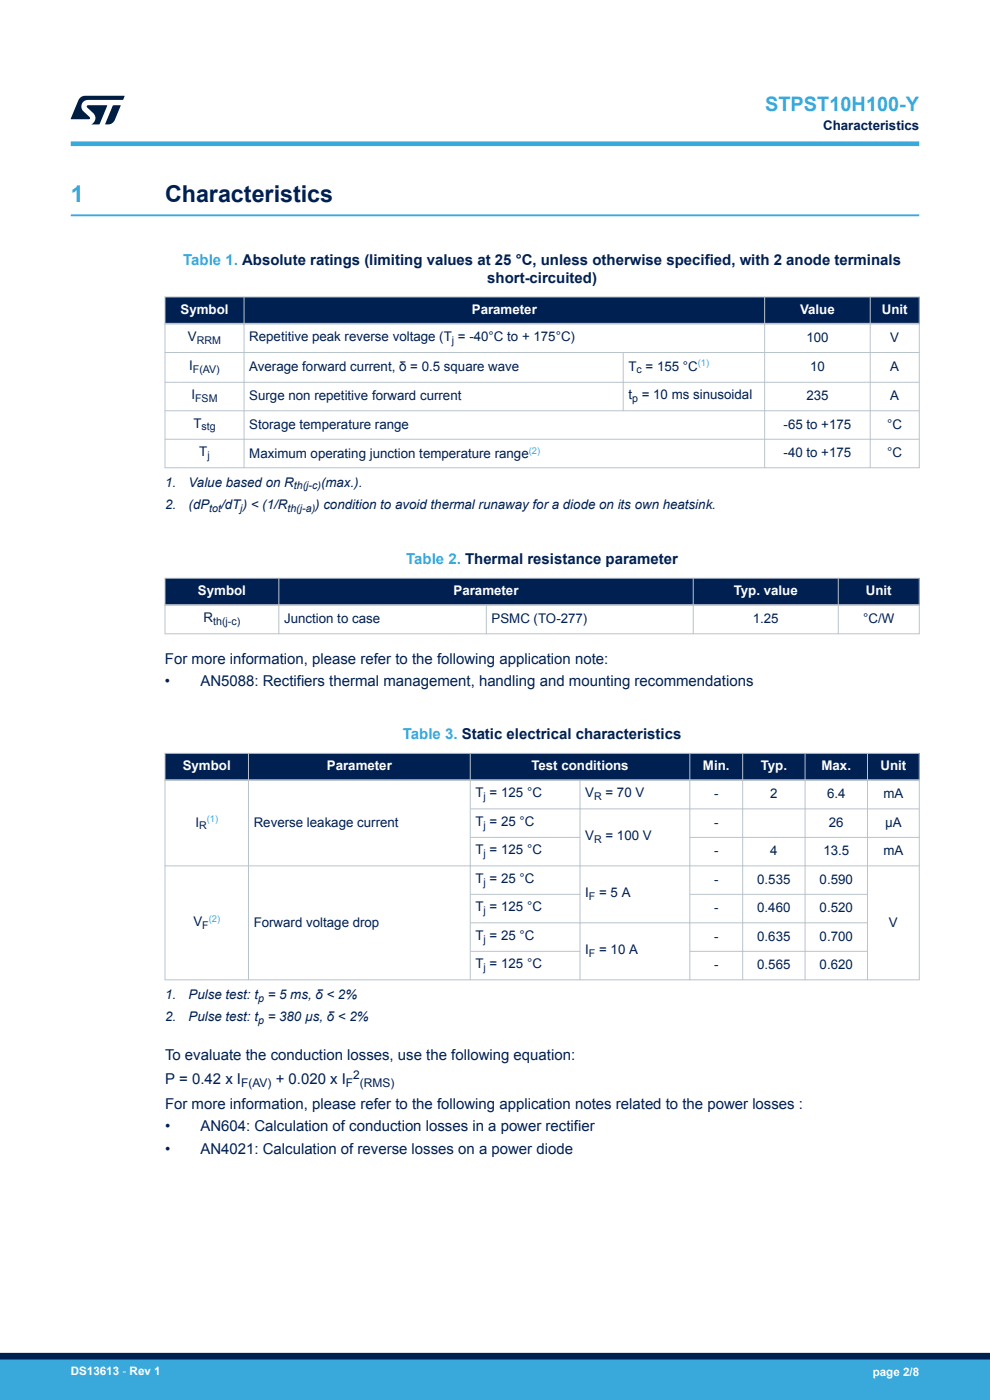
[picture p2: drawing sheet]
<svg xmlns="http://www.w3.org/2000/svg" width="210mm" height="297mm" viewBox="0 0 210 297" stroke-linecap="round" stroke-linejoin="round" font-family="sans-serif">
<defs><g id="words">
<text font-size="4.9" fill="#39a9dc" x="15" y="42.9">1</text>
<text font-size="4.9" fill="#002052" x="35" y="42.9">Characteristics</text>
<text font-size="4.2" fill="#39a9dc" x="162.3" y="23.5">STPST10H100-Y</text>
<g font-size="3.2" fill="#39a9dc">
<text x="38.9" y="56.2">Table 1. Absolute ratings (limiting values at 25 °C, unless otherwise specified, with 2 anode terminals</text>
<text x="86.2" y="119.7">Table 2. Thermal resistance parameter</text>
<text x="85.5" y="156.8">Table 3. Static electrical characteristics</text>
</g>
<g font-size="3.2" fill="#002052">
<text x="103.4" y="60">short-circuited)</text>
<text x="35" y="140.8">For more information, please refer to the following application note:</text>
<text x="35" y="145.5">•</text>
<text x="42.5" y="145.5">AN5088: Rectifiers thermal management, handling and mounting recommendations</text>
<text x="35" y="224.8">To evaluate the conduction losses, use the following equation:</text>
<text x="35" y="230.1">P = 0.42 x I</text>
<text x="58.5" y="230.1">+ 0.020 x I</text>
<text x="35" y="235.2">For more information, please refer to the following application notes related to the power losses :</text>
<text x="35" y="240">•</text>
<text x="42.5" y="240">AN604: Calculation of conduction losses in a power rectifier</text>
<text x="35" y="244.7">•</text>
<text x="42.5" y="244.7">AN4021: Calculation of reverse losses on a power diode</text>
</g>
<g font-size="2.8" fill="#002052">
<text x="174.6" y="27.5">Characteristics</text>
<text x="39.9" y="72.4">V</text>
<text x="52.9" y="72.4">Repetitive peak reverse voltage (T = -40°C to + 175°C)</text>
<text x="171" y="72.6">100</text>
<text x="188.9" y="72.6">V</text>
<text x="40.1" y="78.5">I</text>
<text x="52.9" y="78.8">Average forward current, δ = 0.5 square wave</text>
<text x="133.3" y="78.7">T = 155 °C</text>
<text x="171.8" y="78.8">10</text>
<text x="188.9" y="78.8">A</text>
<text x="40.6" y="84.7">I</text>
<text x="52.9" y="84.9">Surge non repetitive forward current</text>
<text x="133.3" y="84.7">t</text>
<text x="136.1" y="84.7">= 10 ms sinusoidal</text>
<text x="171" y="84.9">235</text>
<text x="188.9" y="84.9">A</text>
<text x="41" y="90.8">T</text>
<text x="52.9" y="91">Storage temperature range</text>
<text x="166.2" y="91">-65 to +175</text>
<text x="188.2" y="91">°C</text>
<text x="42.3" y="96.8">T</text>
<text x="52.9" y="97.2">Maximum operating junction temperature range</text>
<text x="166.2" y="97">-40 to +175</text>
<text x="188.2" y="97">°C</text>
<text x="35" y="103.3">1.</text>
<text x="40" y="103.3">Value based on R</text>
<text x="68.1" y="103.3">(max.).</text>
<text x="35" y="108.1">2.</text>
<text x="40" y="108.1">(dP</text>
<text x="46.9" y="108.1">/dT) &lt; (1/R</text>
<text x="66.9" y="108.1">) condition to avoid thermal runaway for a diode on its own heatsink.</text>
<text x="43.2" y="132">R</text>
<text x="60.3" y="132.2">Junction to case</text>
<text x="104.3" y="132.2">PSMC (TO-277)</text>
<text x="159.7" y="132.2">1.25</text>
<text x="183.1" y="132.2">°C/W</text>
<text x="100.9" y="169.2">T = 125 °C</text>
<text x="124.1" y="169.2">V</text>
<text x="128.4" y="169.2">= 70 V</text>
<text x="151.5" y="169.4">-</text>
<text x="163.4" y="169.4">2</text>
<text x="175.4" y="169.4">6.4</text>
<text x="187.4" y="169.4">mA</text>
<text x="41.4" y="175.4">I</text>
<text x="53.8" y="175.4">Reverse leakage current</text>
<text x="100.9" y="175.2">T = 25 °C</text>
<text x="124.1" y="178.2">V</text>
<text x="128.4" y="178.2">= 100 V</text>
<text x="151.5" y="175.4">-</text>
<text x="175.8" y="175.4">26</text>
<text x="187.8" y="175.4">µA</text>
<text x="100.9" y="181.3">T = 125 °C</text>
<text x="151.5" y="181.5">-</text>
<text x="163.4" y="181.5">4</text>
<text x="174.6" y="181.5">13.5</text>
<text x="187.4" y="181.5">mA</text>
<text x="100.9" y="187.3">T = 25 °C</text>
<text x="124.1" y="190.3">I</text>
<text x="127.1" y="190.3">= 5 A</text>
<text x="151.5" y="187.5">-</text>
<text x="160.6" y="187.5">0.535</text>
<text x="173.9" y="187.5">0.590</text>
<text x="41" y="196.5">V</text>
<text x="53.8" y="196.6">Forward voltage drop</text>
<text x="100.9" y="193.3">T = 125 °C</text>
<text x="151.5" y="193.6">-</text>
<text x="160.6" y="193.6">0.460</text>
<text x="173.9" y="193.6">0.520</text>
<text x="188.6" y="196.6">V</text>
<text x="100.9" y="199.4">T = 25 °C</text>
<text x="124.1" y="202.4">I</text>
<text x="127.1" y="202.4">= 10 A</text>
<text x="151.5" y="199.6">-</text>
<text x="160.6" y="199.6">0.635</text>
<text x="173.9" y="199.6">0.700</text>
<text x="100.9" y="205.4">T = 125 °C</text>
<text x="151.5" y="205.7">-</text>
<text x="160.6" y="205.7">0.565</text>
<text x="173.9" y="205.7">0.620</text>
<text x="35" y="211.9">1.</text>
<text x="40" y="211.9">Pulse test: t = 5 ms, δ &lt; 2%</text>
<text x="35" y="216.7">2.</text>
<text x="40" y="216.7">Pulse test: t = 380 µs, δ &lt; 2%</text>
</g>
<g font-size="2.8" fill="#fff">
<text x="38.3" y="66.6">Symbol</text>
<text x="100.1" y="66.6">Parameter</text>
<text x="169.7" y="66.6">Value</text>
<text x="187.1" y="66.6">Unit</text>
<text x="42" y="126.3">Symbol</text>
<text x="96.2" y="126.3">Parameter</text>
<text x="155.6" y="126.3">Typ. value</text>
<text x="183.7" y="126.3">Unit</text>
<text x="38.8" y="163.4">Symbol</text>
<text x="69.3" y="163.4">Parameter</text>
<text x="112.7" y="163.4">Test conditions</text>
<text x="149.1" y="163.4">Min.</text>
<text x="161.4" y="163.4">Typ.</text>
<text x="174.3" y="163.4">Max.</text>
<text x="186.8" y="163.4">Unit</text>
</g>
<g font-size="2.5" fill="#002052">
<text x="51.1" y="230.7">F(AV)</text>
<text x="73.4" y="230.7">F (RMS)</text>
<text x="74.9" y="229">2</text>
</g>
<g font-size="2.5" fill="#fff">
<text x="15" y="291.6">DS13613 - Rev 1</text>
<text x="185.1" y="291.9">page 2/8</text>
</g>
<g font-size="2.3" fill="#002052">
<text x="41.8" y="72.9">RRM</text>
<text x="95.9" y="72.9">j</text>
<text x="40.9" y="79.1">F(AV)</text>
<text x="135" y="79.2">c</text>
<text x="41.4" y="85.3">FSM</text>
<text x="134.1" y="85.3">p</text>
<text x="42.7" y="91.3">stg</text>
<text x="44" y="97.4">j</text>
<text x="62.3" y="103.8">th(j-c)</text>
<text x="44.4" y="108.6">tot</text>
<text x="51" y="108.6">j</text>
<text x="61" y="108.6">th(j-a)</text>
<text x="45.2" y="132.6">th(j-c)</text>
<text x="102.6" y="169.7">j</text>
<text x="126" y="169.7">R</text>
<text x="42.2" y="175.9">R</text>
<text x="102.6" y="175.8">j</text>
<text x="126" y="178.8">R</text>
<text x="102.6" y="181.8">j</text>
<text x="102.6" y="187.9">j</text>
<text x="124.9" y="190.9">F</text>
<text x="42.9" y="197.1">F</text>
<text x="102.6" y="193.9">j</text>
<text x="102.6" y="200">j</text>
<text x="124.9" y="203">F</text>
<text x="102.6" y="206">j</text>
<text x="54.7" y="212.5">p</text>
<text x="54.7" y="217.2">p</text>
</g>
<g font-size="2" fill="#39a9dc">
<text x="148" y="77.7">(1)</text>
<text x="112.2" y="96.2">(2)</text>
<text x="43.9" y="174.4">(1)</text>
<text x="44.3" y="195.6">(2)</text>
</g>
</g></defs>
<path d="M15 45.7h180" fill="none" stroke="#39a9dc" stroke-width=".4"/>
<g fill="#002052">
<path d="M35 63h160v5.7h-160z" fill-rule="evenodd"/>
<path d="M35 63h160v5.7h-160z" fill-rule="evenodd"/>
</g>
<path d="M34.9 63h160.2M34.9 74.8h160.2M35 62.9v36.4M51.8 62.9v36.4M132.2 74.8v12.4M162.2 62.9v36.4M184.6 62.9v36.4M195 62.9v36.4M34.9 81.1h160.2M34.9 87.1h160.2M34.9 93.2h160.2M34.9 99.2h160.2" fill="none" stroke="#b9c4ca" stroke-width=".21"/>
<path d="M34.9 68.7h160.2" fill="none" stroke="#b9c4ca" stroke-width=".35"/>
<g fill="#002052">
<path d="M35 122.7h160v5.6h-160z" fill-rule="evenodd"/>
<path d="M35 122.7h160v5.6h-160z" fill-rule="evenodd"/>
</g>
<path d="M34.9 122.7h160.2M34.9 134.5h160.2M35 122.6v12M59.1 122.6v12M103.2 128.3v6.3M147 122.6v12M177.8 122.6v12M195 122.6v12" fill="none" stroke="#b9c4ca" stroke-width=".21"/>
<path d="M34.9 128.3h160.2" fill="none" stroke="#b9c4ca" stroke-width=".35"/>
<g fill="#002052">
<path d="M35 159.8h160v5.7h-160z" fill-rule="evenodd"/>
<path d="M35 159.8h160v5.7h-160z" fill-rule="evenodd"/>
</g>
<g fill="none" stroke="#b9c4ca" stroke-width=".21">
<path d="M34.9 159.8h160.2M35 159.7v48.3M52.7 159.7v48.3M99.8 159.7v48.3M146.3 159.7v48.3M157.5 159.7v48.3M170.8 159.7v48.3M184 159.7v48.3M195 159.7v48.3M99.8 171.6h95.3M99.8 177.6h23.3M123 165.5v42.5"/>
<path d="M146.3 177.6h48.8M34.9 183.7h160.2M99.8 189.7h23.3M99.8 195.8h84.3M146.3 189.7h37.8M34.9 207.9h160.2M99.8 201.8h23.3M146.3 201.8h37.8"/>
</g>
<path d="M34.9 165.5h160.2" fill="none" stroke="#b9c4ca" stroke-width=".35"/>
<path d="M15 30.5h180" fill="none" stroke="#39a9dc" stroke-width="1"/>
<g fill="#001e41">
<path d="M17.1 20.7l.9-.4 8.4 .1-.3 .8h-7.4a1.4 1.4 0 0 0-1.3 .8 1.4 1.4 0 0 0 .2 1.5l1.4 1.3v.4l-4 .1 1.6-4.1z"/>
<path d="M24 22.4h1.6l-1.3 3.1a1.54 1.54 0 0 1-1.4 .9l-.6-.1z"/>
<path d="M18.5 22.4h4.2l-1.6 4h-1.7a1.48 1.48 0 0 0 .4-2.4l-1.3-1.2z"/>
</g>
<g fill="#39a9dc">
<path d="M0 288.4h210v8.6h-210z" fill-rule="evenodd"/>
<path d="M-.1 288.4h210.2v4.4h-210.2z" fill-rule="evenodd"/>
</g>
<path d="M0 287.7h210" fill="none" stroke="#002052" stroke-width="1.4"/>
<use href="#words"/>
</svg>
